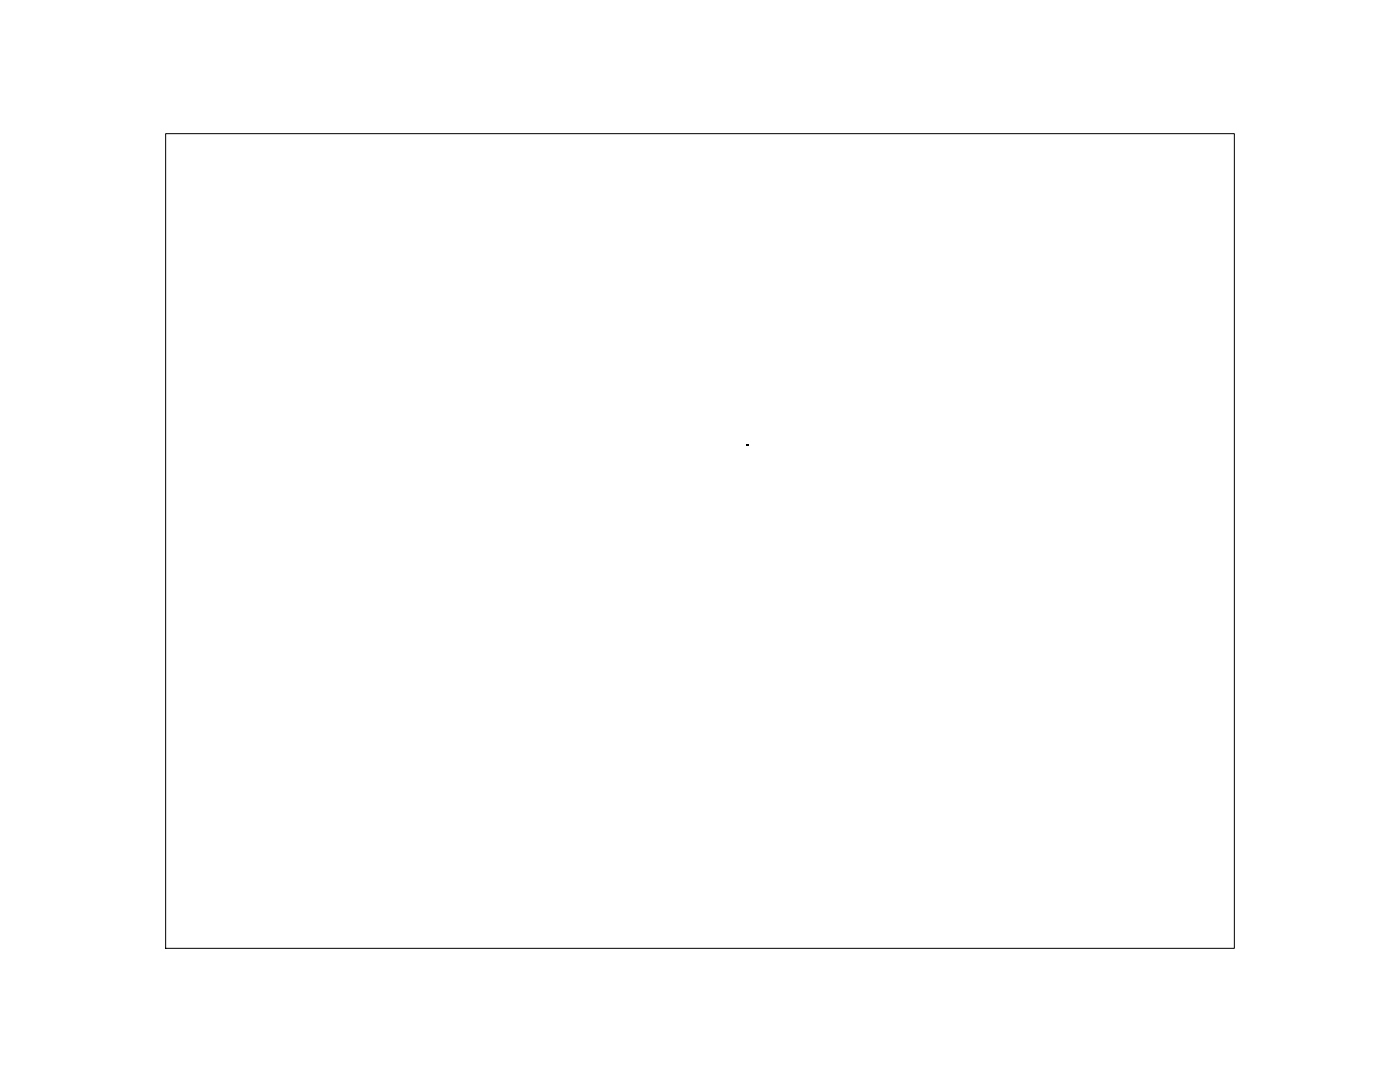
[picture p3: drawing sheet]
<svg xmlns="http://www.w3.org/2000/svg" width="279mm" height="216mm" viewBox="0 0 279 216" stroke-linecap="round" stroke-linejoin="round" font-family="sans-serif">
<path d="M33 26.6h213v162.3h-213zM148.9 88.6h.1" fill="none" stroke="#000" stroke-width=".2"/>
</svg>
